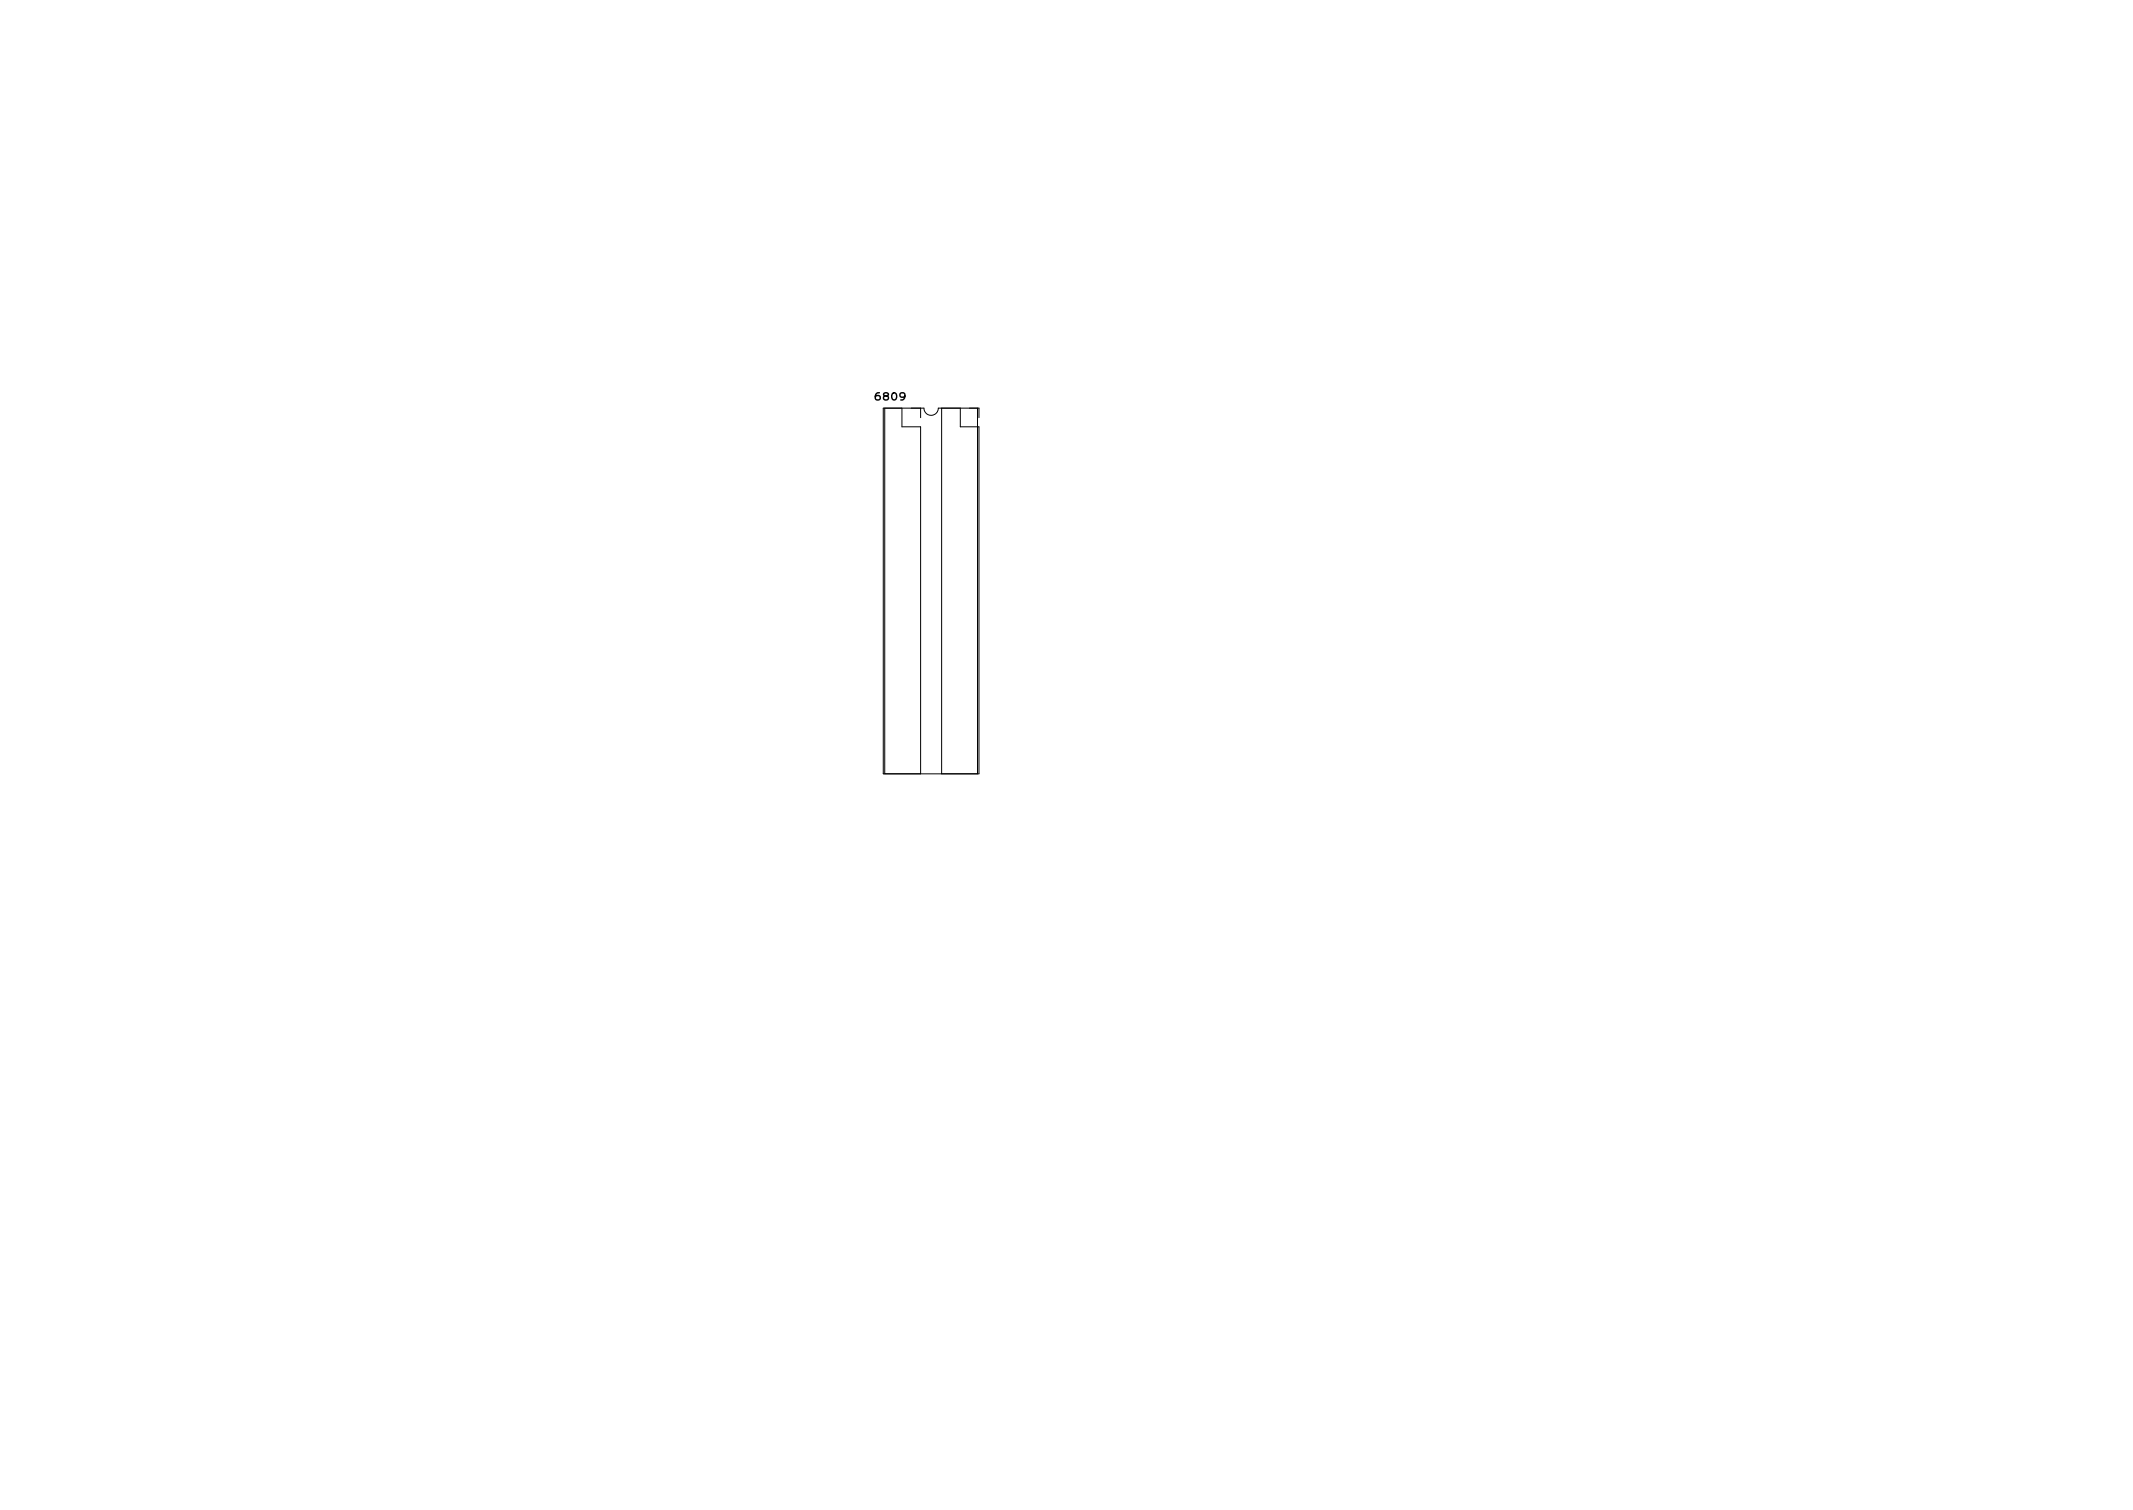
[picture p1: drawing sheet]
<svg xmlns="http://www.w3.org/2000/svg" width="297mm" height="210mm" viewBox="0 0 297 210" stroke-linecap="round" stroke-linejoin="round" font-family="sans-serif">
<defs><g id="words">
<text font-size="1.4" x="122.1" y="55.7">6809</text>
</g></defs>
<path d="M123.2 56.8v51M125.6 56.8v2.6h2.6v48.4M128.2 56.8v1.4M131.1 56.8v51M133.7 56.8v2.6h2.6v48.4h-13.3v-51h5.7a1 1 0 0 0 1 1 1 1 0 0 0 1-1h5.6v1.4M136.1 56.8v51" fill="none" stroke="#000" stroke-width=".14"/>
<use href="#words"/>
</svg>
